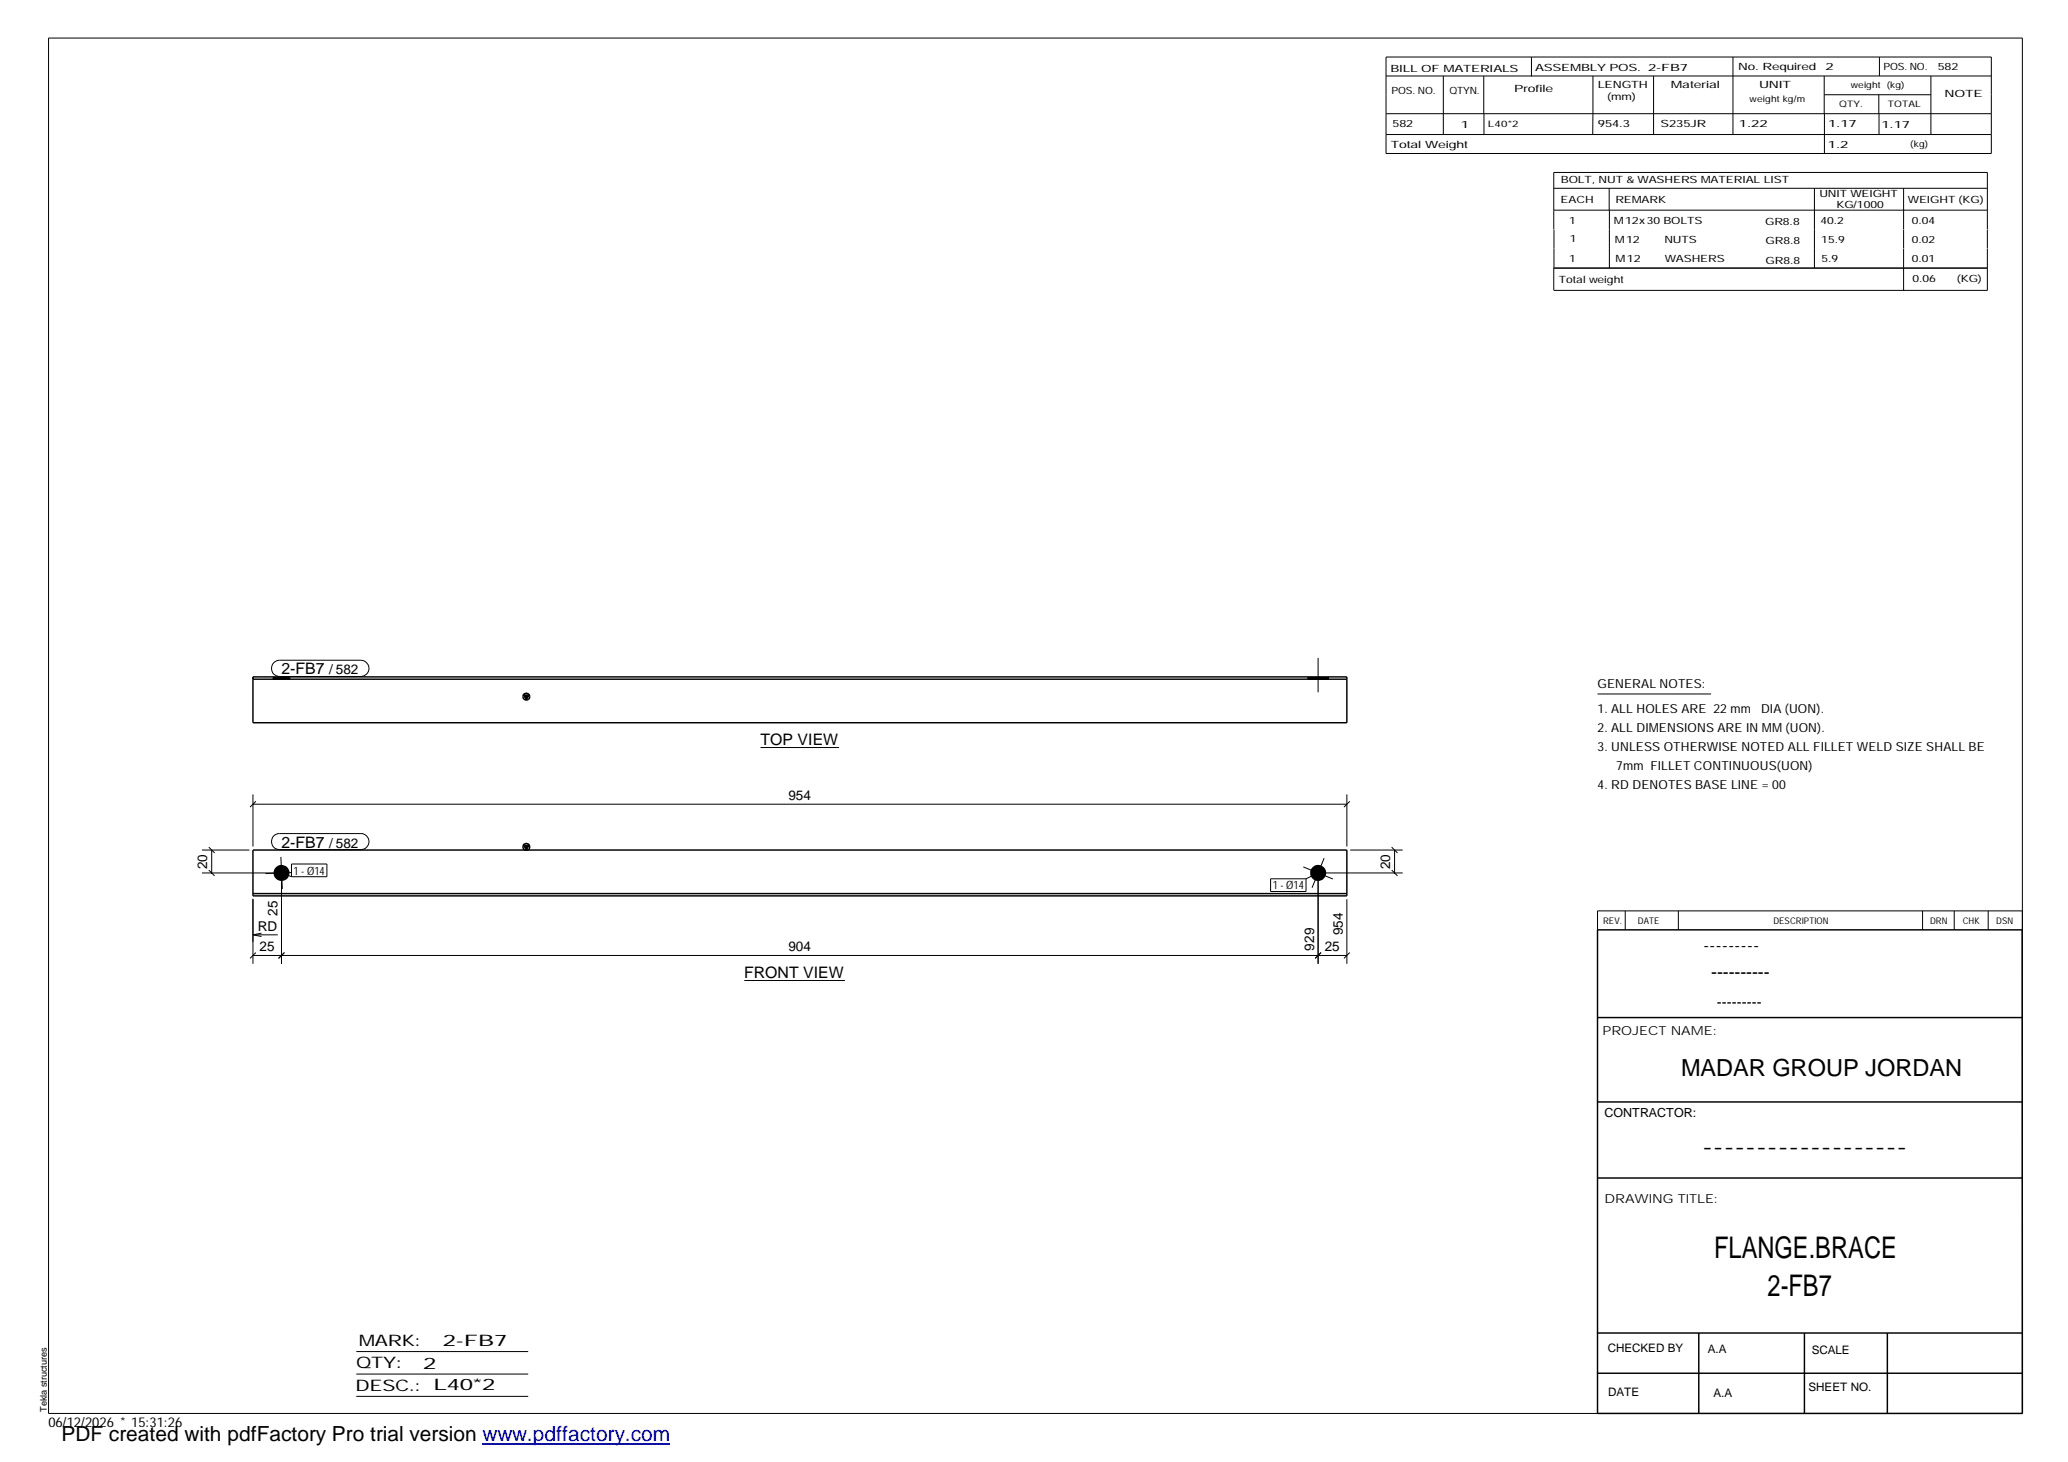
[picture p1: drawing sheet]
<svg xmlns="http://www.w3.org/2000/svg" width="420mm" height="297mm" viewBox="0 0 420 297" stroke-linecap="round" stroke-linejoin="round" font-family="sans-serif">
<defs><g id="words">
<g font-size="6.1">
<text x="348.3" y="255.5">FLANGE.BRACE</text>
<text x="359.1" y="263.3">2-FB7</text>
</g>
<text font-size="4.8" x="341.5" y="218.6">MADAR GROUP JORDAN</text>
<text font-size="4.2" x="12.5" y="292.7">PDF created with pdfFactory Pro trial version www.pdffactory.com</text>
<g font-size="3.6">
<text x="346.1" y="193.2">---------</text>
<text x="347.7" y="198.6">----------</text>
<text x="345.8" y="234.2">-------------------</text>
</g>
<g font-size="3.2">
<text x="57.2" y="137">2-FB7</text>
<text x="154.5" y="151.4">TOP VIEW</text>
<text x="57.2" y="172.2">2-FB7</text>
<text x="151.2" y="198.7">FRONT VIEW</text>
<text x="72.9" y="273.5">MARK:</text>
<text x="90" y="273.5">2-FB7</text>
<text x="72.4" y="278">QTY:</text>
<text x="86" y="278.1">2</text>
<text x="72.2" y="282.6">DESC.:</text>
<text x="88.1" y="282.4">L40*2</text>
</g>
<text font-size="3" x="348.8" y="204.5">---------</text>
<g font-size="2.8">
<text x="66.8" y="137">/ 582</text>
<text x="160.2" y="162.5">954</text>
<text x="66.8" y="172.2">/ 582</text>
<text x="42.1" y="176.6" transform="rotate(-90 42.1 176.6)">20</text>
<text x="282.4" y="176.6" transform="rotate(-90 282.4 176.6)">20</text>
<text x="52.4" y="189.1">RD</text>
<text x="56.4" y="186.1" transform="rotate(-90 56.4 186.1)">25</text>
<text x="272.8" y="190.1" transform="rotate(-90 272.8 190.1)">954</text>
<text x="52.7" y="193.2">25</text>
<text x="160.2" y="193.2">904</text>
<text x="267" y="193.2" transform="rotate(-90 267 193.2)">929</text>
<text x="269.2" y="193.2">25</text>
<text x="9.8" y="290">06/12/2026 * 15:31:26</text>
</g>
<g font-size="2.5">
<text x="324.6" y="139.9">GENERAL NOTES:</text>
<text x="324.6" y="148.7">2. ALL DIMENSIONS ARE IN MM (UON).</text>
<text x="324.6" y="144.9">1. ALL HOLES ARE 22 mm</text>
<text x="357.8" y="144.9">DIA (UON).</text>
<text x="324.6" y="152.5">3. UNLESS OTHERWISE NOTED ALL FILLET WELD SIZE SHALL BE</text>
<text x="324.6" y="160.2">4. RD DENOTES BASE LINE = 00</text>
<text x="328.4" y="156.4">7mm FILLET CONTINUOUS(UON)</text>
<text x="325.6" y="210.3">PROJECT NAME:</text>
<text x="326" y="226.9">CONTRACTOR:</text>
<text x="326" y="244.4">DRAWING TITLE:</text>
</g>
<g font-size="2.4">
<text x="326.7" y="274.7">CHECKED BY</text>
<text x="347" y="275">A.A</text>
<text x="368.1" y="275.1">SCALE</text>
<text x="326.7" y="283.6">DATE</text>
<text x="348.1" y="283.9">A.A</text>
<text x="367.5" y="282.6">SHEET NO.</text>
</g>
<g font-size="2.3">
<text x="59.6" y="177.7">1 - Ø14</text>
<text x="258.6" y="180.7">1 - Ø14</text>
</g>
<g font-size="2">
<text x="282.5" y="14.6">BILL OF MATERIALS</text>
<text x="311.9" y="14.4">ASSEMBLY POS.</text>
<text x="324.6" y="17.9">LENGTH</text>
<text x="334.9" y="14.4">2-FB7</text>
<text x="339.5" y="17.9">Material</text>
<text x="353.1" y="14.2">No. Required</text>
<text x="357.4" y="17.9">UNIT</text>
<text x="370.9" y="14.2">2</text>
<text x="382.7" y="14.2">POS. NO.</text>
<text x="393.7" y="14.3">582</text>
<text x="282.7" y="19.1">POS. NO.</text>
<text x="294.5" y="19">QTYN.</text>
<text x="307.6" y="18.7">Profile</text>
<text x="326.5" y="20.4">(mm)</text>
<text x="395.1" y="19.6">NOTE</text>
<text x="282.9" y="25.8">582</text>
<text x="296.8" y="26">1</text>
<text x="324.7" y="25.9">954.3</text>
<text x="337.4" y="25.9">S235JR</text>
<text x="353.3" y="25.9">1.22</text>
<text x="371.4" y="25.9">1.17</text>
<text x="382.3" y="25.9">1.17</text>
<text x="282.6" y="30.1">Total Weight</text>
<text x="371.4" y="30">1.2</text>
<text x="317.1" y="41.3">EACH</text>
<text x="317.1" y="37.2">BOLT, NUT &amp; WASHERS MATERIAL LIST</text>
<text x="328.2" y="41.3">REMARK</text>
<text x="369.7" y="40.1">UNIT WEIGHT</text>
<text x="387.6" y="41.2">WEIGHT (KG)</text>
<text x="318.8" y="45.4">1</text>
<text x="327.9" y="45.6">M12x30 BOLTS</text>
<text x="358.6" y="45.6">GR8.8</text>
<text x="369.9" y="45.5">40.2</text>
<text x="373.1" y="42.2">KG/1000</text>
<text x="388.4" y="45.5">0.04</text>
<text x="318.8" y="53.3">1</text>
<text x="318.9" y="49.2">1</text>
<text x="328.1" y="49.3">M12</text>
<text x="328.3" y="53.3">M12</text>
<text x="338.2" y="49.4">NUTS</text>
<text x="338.2" y="53.3">WASHERS</text>
<text x="358.7" y="49.6">GR8.8</text>
<text x="358.7" y="53.5">GR8.8</text>
<text x="370" y="49.3">15.9</text>
<text x="370.1" y="53.2">5.9</text>
<text x="388.4" y="49.4">0.02</text>
<text x="388.4" y="53.3">0.01</text>
<text x="316.7" y="57.5">Total weight</text>
<text x="388.6" y="57.3">0.06</text>
<text x="397.6" y="57.3">(KG)</text>
</g>
<g font-size="1.9">
<text x="325.7" y="187.8">REV.</text>
<text x="332.8" y="187.6">DATE</text>
<text x="360.3" y="187.7">DESCRIPTION</text>
<text x="392.1" y="187.6">DRN</text>
<text x="398.8" y="187.6">CHK</text>
<text x="405.6" y="187.7">DSN</text>
<text x="9.5" y="286.8" transform="rotate(-90 9.5 286.8)">Tekla structures</text>
</g>
<g font-size="1.8">
<text x="376" y="17.9">weight (kg)</text>
<text x="355.5" y="20.7">weight kg/m</text>
<text x="373.6" y="21.7">QTY.</text>
<text x="383.5" y="21.8">TOTAL</text>
<text x="302.3" y="25.9">L40*2</text>
<text x="388.1" y="29.8">(kg)</text>
</g>
</g></defs>
<g fill="#000">
<path d="M106.4 141.2h1.1l-.6 1zM106.4 171.7h1.1l-.6 1z"/>
<path d="M55.5 137.5h3.4v.5h-3.4z" fill-rule="evenodd"/>
<path d="M265.7 137.5h4.2v.5h-4.2z" fill-rule="evenodd"/>
<circle cx="57.2" cy="177.3" r="1.63"/>
<circle cx="267.8" cy="177.3" r="1.63"/>
</g>
<g fill="none" stroke="#000" stroke-width=".2">
<path d="M9.9 7.7h401v279.5h-401zM281.6 11.6h123v19.6h-123zM281.6 15.4h123M293.2 15.4v11.9M301.5 15.4v7.7M311.1 11.6v3.9M323.6 15.4v11.9M336 15.4v11.9M352.1 11.6v15.7M370.6 15.4v7.7M370.7 19.2h21.6M381.7 19.2v3.9"/>
<path d="M381.8 11.6v3.8M392.3 15.4v11.9M281.6 23.1h123M281.6 27.3h123M301.5 23.1v4.2M315.7 38.3h88.1M326.9 38.3v4.4M368.6 38.3v16.2M370.7 23.1v8.1M381.8 23.1v4.2M386.8 38.3v8.3M315.7 42.7h88.1"/>
<path d="M315.7 46.6v-11.6h88.1v11.6M315.7 46.6v7.9M327 42.7v11.8M386.8 46.6v3.9M386.8 50.6v8.4M403.8 46.6v3.9M403.8 50.6v8.4h-88.1M403.8 54.5h-88.1v4.5M55.5 137.5v.5M55.6 134.6l.6-.3 .6-.2h16.5a1.65 1.65 0 0 1 1.7 1.7 1.65 1.65 0 0 1-1.7 1.6h-16.5a1.65 1.65 0 0 1-1.5-1 1.65 1.65 0 0 1 .3-1.8zM57.2 137.5v.5M58.9 137.5v.5"/>
<path d="M265.7 137.5v.5M267.8 133.7v7M269.9 137.5v.5M154.5 151.9h16M324.6 141h23M41 177.4h15.5M41 172.7h9.7M42.4 176.8l1.2 1.2M42.4 172.1l1.2 1.2M43 172.7v4.7M51.4 163.4h222.2M51.4 161.4v10.6"/>
<path d="M52 162.8l-1.2 1.2M55.6 169.8l.9-.4h16.8a1.63 1.63 0 0 1 1.7 1.6 1.63 1.63 0 0 1-1.7 1.6h-16.5a1.65 1.65 0 0 1-1.5-1 1.65 1.65 0 0 1 .3-1.8zM57.1 174.1l.3 6.5M57.2 178v17.8M57.2 177.4l2 .7M59.2 175.5h7.2v2.6h-7.2zM59.3 177.3l-5.4 .2M258.1 178.5h7.2v2.6h-7.2zM264.8 176.1l6 2.5M267.8 178v17.8M267.8 177.4l-2.5 1.1M268.5 177.4h16.5"/>
<path d="M269 174.4l-2.4 6M273.6 161.4v10.6M274.2 162.8l-1.2 1.2M274.3 172.7h10.7M282.7 176.8l1.2 1.2M282.7 172.1l1.2 1.2M283.3 172.7v4.7M51.4 182.6v13.2M51.4 194.1h222.2M51.4 189.9l1.7 .4M51.4 189.9h5M52 193.5l-1.2 1.2"/>
<path d="M53.1 189.6l-1.7 .3M57.8 193.5l-1.2 1.2M151.2 199.2h20.5M268.4 193.5l-1.2 1.2M273.6 182.7v13.1M274.2 193.5l-1.2 1.2M330.2 185.1v3.8M341 185.1v3.8M390.6 185.1v3.8M397 185.1v3.8M403.9 185.1v3.8M410.9 185.1h-86.3v3.8"/>
<path d="M72.4 274.6h34.9M72.4 279.2h34.9M72.4 283.7h34.9"/>
</g>
<g fill="none" stroke="#000" stroke-width=".3">
<path d="M51.4 137.5h222.2v9.3h-222.2zM51.4 138h222.2M106.4 141.2h1.1l-.6 1zM51.4 172.7h222.2v9.3h-222.2zM106.4 171.7h1.1l-.6 1zM51.4 181.6h222.2M324.6 188.9h86.2l.1 98.3h-86.3zM324.6 206.7h86.3M324.6 239.3h86.3M324.6 223.9h86.3M324.6 270.8h86.3M324.6 279h86.3"/>
<path d="M345.1 270.8v16.4M366.6 270.8v16.4M383.5 270.8v16.4"/>
<circle cx="106.9" cy="141.5" r=".68"/>
<circle cx="107" cy="172.1" r=".7"/>
</g>
<path d="M51.4 138v-.5" fill="none" stroke="#000" stroke-width=".2" stroke-dasharray="1.1 0 2.1 .7 0 1.4" stroke-linecap="butt"/>
<path d="M98 293.3h38.2" fill="none" stroke="#00f" stroke-width=".3"/>
<use href="#words"/>
</svg>
